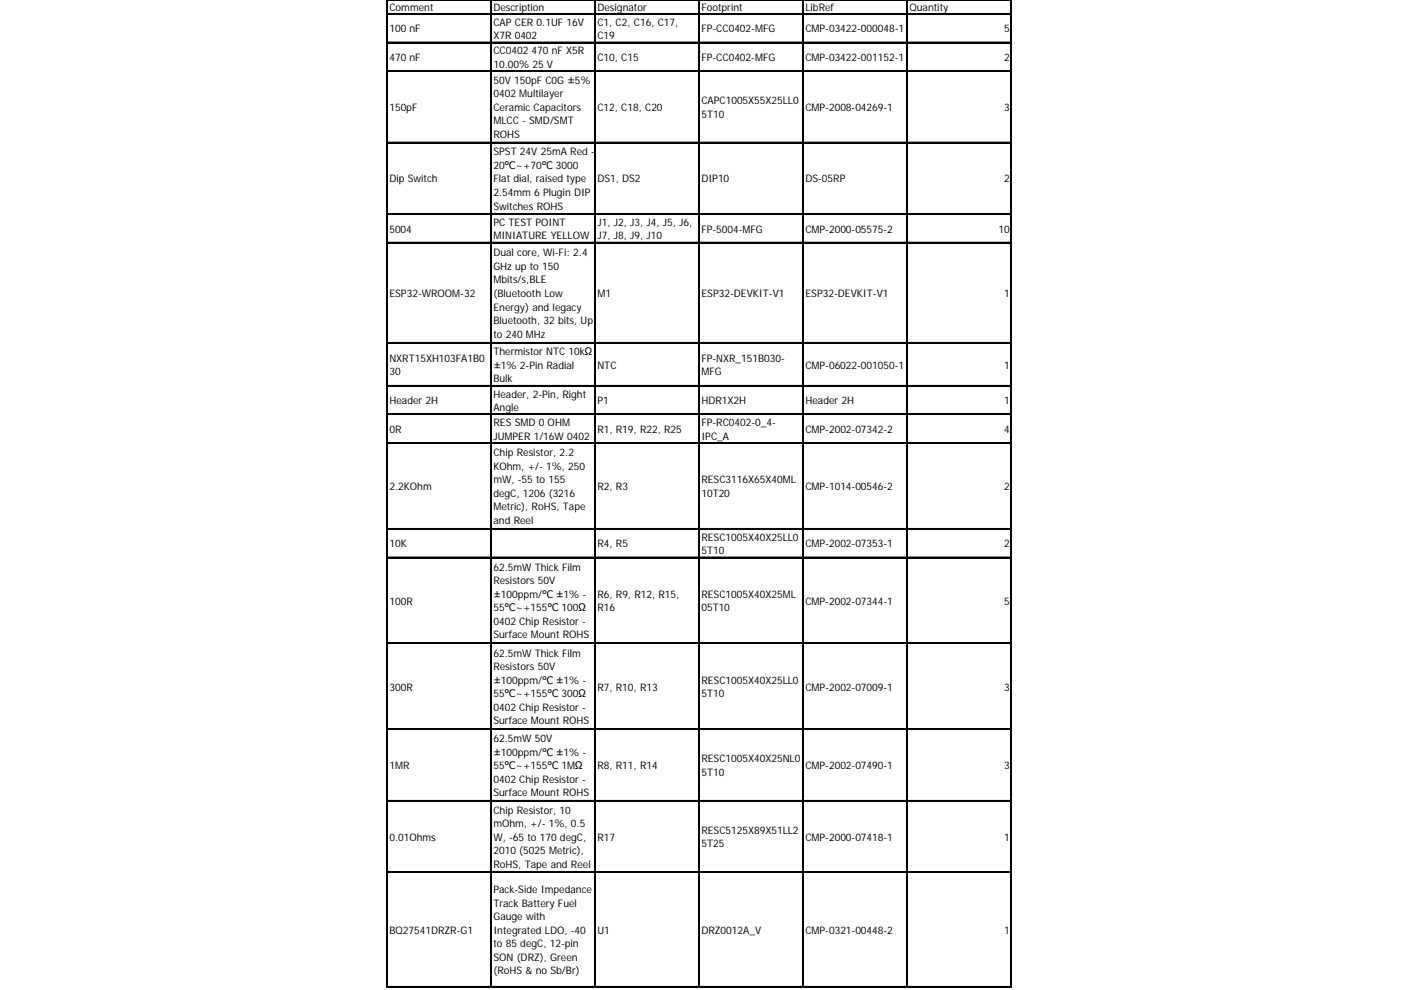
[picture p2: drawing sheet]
<svg xmlns="http://www.w3.org/2000/svg" width="297mm" height="210mm" viewBox="0 0 297 210" stroke-linecap="round" stroke-linejoin="round" font-family="sans-serif">
<defs><g id="words">
<g font-size="2.2">
<text x="82.6" y="2.4">Comment</text>
<text x="104.6" y="2.4">Description</text>
<text x="104.6" y="5.4">CAP CER 0.1UF 16V</text>
<text x="126.7" y="2.4">Designator</text>
<text x="126.7" y="5.4">C1, C2, C16, C17,</text>
<text x="148.7" y="2.4">Footprint</text>
<text x="170.8" y="2.4">LibRef</text>
<text x="192.8" y="2.4">Quantity</text>
<text x="82.6" y="6.9">100 nF</text>
<text x="104.6" y="8.3">X7R 0402</text>
<text x="104.6" y="11.5">CC0402 470 nF X5R</text>
<text x="126.7" y="8.3">C19</text>
<text x="148.7" y="6.9">FP-CC0402-MFG</text>
<text x="170.8" y="6.9">CMP-03422-000048-1</text>
<text x="212.9" y="6.9">5</text>
<text x="82.6" y="12.9">470 nF</text>
<text x="104.6" y="14.4">10.00% 25 V</text>
<text x="104.6" y="17.8">50V 150pF C0G ±5%</text>
<text x="126.7" y="12.9">C10, C15</text>
<text x="148.7" y="12.9">FP-CC0402-MFG</text>
<text x="170.8" y="12.9">CMP-03422-001152-1</text>
<text x="212.9" y="12.9">2</text>
<text x="82.6" y="23.5">150pF</text>
<text x="104.6" y="20.7">0402 Multilayer</text>
<text x="104.6" y="23.5">Ceramic Capacitors</text>
<text x="126.7" y="23.5">C12, C18, C20</text>
<text x="148.7" y="22.1">CAPC1005X55X25LL0</text>
<text x="170.8" y="23.5">CMP-2008-04269-1</text>
<text x="212.9" y="23.5">3</text>
<text x="104.6" y="26.4">MLCC - SMD/SMT</text>
<text x="104.6" y="29.3">ROHS</text>
<text x="148.7" y="25">5T10</text>
<text x="104.6" y="33">SPST 24V 25mA Red -</text>
<text x="104.6" y="35.8">20℃~+70℃ 3000</text>
<text x="82.6" y="38.7">Dip Switch</text>
<text x="104.6" y="38.7">Flat dial, raised type</text>
<text x="104.6" y="41.6">2.54mm 6 Plugin DIP</text>
<text x="126.7" y="38.7">DS1, DS2</text>
<text x="148.7" y="38.7">DIP10</text>
<text x="170.8" y="38.7">DS-05RP</text>
<text x="212.9" y="38.7">2</text>
<text x="104.6" y="44.4">Switches ROHS</text>
<text x="104.6" y="47.9">PC TEST POINT</text>
<text x="126.7" y="47.9">J1, J2, J3, J4, J5, J6,</text>
<text x="82.6" y="49.3">5004</text>
<text x="104.6" y="50.7">MINIATURE YELLOW</text>
<text x="126.7" y="50.7">J7, J8, J9, J10</text>
<text x="148.7" y="49.3">FP-5004-MFG</text>
<text x="170.8" y="49.3">CMP-2000-05575-2</text>
<text x="211.7" y="49.3">10</text>
<text x="104.6" y="54.4">Dual core, Wi-Fi: 2.4</text>
<text x="104.6" y="57.2">GHz up to 150</text>
<text x="82.6" y="63">ESP32-WROOM-32</text>
<text x="104.6" y="60.1">Mbits/s,BLE</text>
<text x="104.6" y="63">(Bluetooth Low</text>
<text x="104.6" y="65.8">Energy) and legacy</text>
<text x="126.7" y="63">M1</text>
<text x="148.7" y="63">ESP32-DEVKIT-V1</text>
<text x="170.8" y="63">ESP32-DEVKIT-V1</text>
<text x="212.9" y="63">1</text>
<text x="104.6" y="68.7">Bluetooth, 32 bits, Up</text>
<text x="104.6" y="71.6">to 240 MHz</text>
<text x="82.6" y="76.7">NXRT15XH103FA1B0</text>
<text x="104.6" y="75.3">Thermistor NTC 10kΩ</text>
<text x="148.7" y="76.7">FP-NXR_151B030-</text>
<text x="82.6" y="79.6">30</text>
<text x="104.6" y="78.1">±1% 2-Pin Radial</text>
<text x="104.6" y="81">Bulk</text>
<text x="126.7" y="78.1">NTC</text>
<text x="148.7" y="79.6">MFG</text>
<text x="170.8" y="78.1">CMP-06022-001050-1</text>
<text x="212.9" y="78.1">1</text>
<text x="82.6" y="85.7">Header 2H</text>
<text x="104.6" y="84.3">Header, 2-Pin, Right</text>
<text x="104.6" y="87.2">Angle</text>
<text x="126.7" y="85.7">P1</text>
<text x="148.7" y="85.7">HDR1X2H</text>
<text x="170.8" y="85.7">Header 2H</text>
<text x="212.9" y="85.7">1</text>
<text x="82.6" y="91.8">0R</text>
<text x="104.6" y="90.3">RES SMD 0 OHM</text>
<text x="104.6" y="93.2">JUMPER 1/16W 0402</text>
<text x="126.7" y="91.8">R1, R19, R22, R25</text>
<text x="148.7" y="90.3">FP-RC0402-0_4-</text>
<text x="148.7" y="93.2">IPC_A</text>
<text x="170.8" y="91.8">CMP-2002-07342-2</text>
<text x="212.9" y="91.8">4</text>
<text x="104.6" y="96.7">Chip Resistor, 2.2</text>
<text x="104.6" y="99.6">KOhm, +/- 1%, 250</text>
<text x="82.6" y="103.9">2.2KOhm</text>
<text x="104.6" y="102.5">mW, -55 to 155</text>
<text x="104.6" y="105.4">degC, 1206 (3216</text>
<text x="126.7" y="103.9">R2, R3</text>
<text x="148.7" y="102.5">RESC3116X65X40ML</text>
<text x="148.7" y="105.4">10T20</text>
<text x="170.8" y="103.9">CMP-1014-00546-2</text>
<text x="212.9" y="103.9">2</text>
<text x="104.6" y="108.2">Metric), RoHS, Tape</text>
<text x="104.6" y="111.1">and Reel</text>
<text x="82.6" y="116.1">10K</text>
<text x="126.7" y="116.1">R4, R5</text>
<text x="148.7" y="114.6">RESC1005X40X25LL0</text>
<text x="148.7" y="117.5">5T10</text>
<text x="170.8" y="116.1">CMP-2002-07353-1</text>
<text x="212.9" y="116.1">2</text>
<text x="104.6" y="121">62.5mW Thick Film</text>
<text x="104.6" y="123.9">Resistors 50V</text>
<text x="82.6" y="128.2">100R</text>
<text x="104.6" y="126.8">±100ppm/℃ ±1% -</text>
<text x="104.6" y="129.6">55℃~+155℃ 100Ω</text>
<text x="126.7" y="126.8">R6, R9, R12, R15,</text>
<text x="126.7" y="129.6">R16</text>
<text x="148.7" y="126.8">RESC1005X40X25ML</text>
<text x="148.7" y="129.6">05T10</text>
<text x="170.8" y="128.2">CMP-2002-07344-1</text>
<text x="212.9" y="128.2">5</text>
<text x="104.6" y="132.5">0402 Chip Resistor -</text>
<text x="104.6" y="135.4">Surface Mount ROHS</text>
<text x="104.6" y="139.2">62.5mW Thick Film</text>
<text x="104.6" y="142.1">Resistors 50V</text>
<text x="82.6" y="146.4">300R</text>
<text x="104.6" y="145">±100ppm/℃ ±1% -</text>
<text x="104.6" y="147.8">55℃~+155℃ 300Ω</text>
<text x="126.7" y="146.4">R7, R10, R13</text>
<text x="148.7" y="145">RESC1005X40X25LL0</text>
<text x="148.7" y="147.8">5T10</text>
<text x="170.8" y="146.4">CMP-2002-07009-1</text>
<text x="212.9" y="146.4">3</text>
<text x="104.6" y="150.7">0402 Chip Resistor -</text>
<text x="104.6" y="153.6">Surface Mount ROHS</text>
<text x="104.6" y="157.4">62.5mW 50V</text>
<text x="104.6" y="160.2">±100ppm/℃ ±1% -</text>
<text x="148.7" y="161.7">RESC1005X40X25NL0</text>
<text x="82.6" y="163.1">1MR</text>
<text x="104.6" y="163.1">55℃~+155℃ 1MΩ</text>
<text x="104.6" y="166">0402 Chip Resistor -</text>
<text x="126.7" y="163.1">R8, R11, R14</text>
<text x="148.7" y="164.5">5T10</text>
<text x="170.8" y="163.1">CMP-2002-07490-1</text>
<text x="212.9" y="163.1">3</text>
<text x="104.6" y="168.8">Surface Mount ROHS</text>
<text x="104.6" y="172.5">Chip Resistor, 10</text>
<text x="82.6" y="178.3">0.01Ohms</text>
<text x="104.6" y="175.4">mOhm, +/- 1%, 0.5</text>
<text x="104.6" y="178.3">W, -65 to 170 degC,</text>
<text x="126.7" y="178.3">R17</text>
<text x="148.7" y="176.8">RESC5125X89X51LL2</text>
<text x="148.7" y="179.7">5T25</text>
<text x="170.8" y="178.3">CMP-2000-07418-1</text>
<text x="212.9" y="178.3">1</text>
<text x="104.6" y="181.1">2010 (5025 Metric),</text>
<text x="104.6" y="184">RoHS, Tape and Reel</text>
<text x="104.6" y="189.4">Pack-Side Impedance</text>
<text x="82.6" y="198">BQ27541DRZR-G1</text>
<text x="104.6" y="192.3">Track Battery Fuel</text>
<text x="104.6" y="195.1">Gauge with</text>
<text x="104.6" y="198">Integrated LDO, -40</text>
<text x="126.7" y="198">U1</text>
<text x="148.7" y="198">DRZ0012A_V</text>
<text x="170.8" y="198">CMP-0321-00448-2</text>
<text x="212.9" y="198">1</text>
<text x="104.6" y="200.9">to 85 degC, 12-pin</text>
<text x="104.6" y="203.7">SON (DRZ), Green</text>
<text x="104.6" y="206.6">(RoHS &amp; no Sb/Br)</text>
</g>
</g></defs>
<g fill="none" stroke="#000" stroke-width=".21">
<path d="M82 0v209.4M82.1 0v209.4M82.2 0h132.4M82.2 .1h132.4M82.2 2.9h132.4M82.2 3h132.4M82.2 8.9h132.4M82.2 9h132.4M82.2 15h132.4M82.2 15.1h132.4M104.1 .2v209.2M104.2 .2v209.2"/>
<path d="M126.1 .2v209.2M126.2 .2v209.2M148.2 .2v209.2M148.3 .2v209.2M170.2 .2v209.2M170.3 .2v209.2M192.3 .2v209.2M192.4 .2v209.2M214.3 .2v209.2M214.5 .2v209.2M82.2 30.1h132.4M82.2 30.2h132.4"/>
<path d="M82.2 45.3h132.4M82.2 45.4h132.4M82.2 51.4h132.4M82.2 51.5h132.4M82.2 72.6h132.4M82.2 72.7h132.4M82.2 81.7h132.4M82.2 81.8h132.4M82.2 87.8h132.4M82.2 87.9h132.4M82.2 93.8h132.4M82.2 93.9h132.4"/>
<path d="M82.2 112h132.4M82.2 112.2h132.4M82.2 118.1h132.4M82.2 118.2h132.4M82.2 136.3h132.4M82.2 136.4h132.4M82.2 154.5h132.4M82.2 154.6h132.4M82.2 169.7h132.4M82.2 169.8h132.4M82.2 184.9h132.4M82.2 185h132.4"/>
<path d="M82.2 209.1h132.4M82.2 209.2h132.4"/>
</g>
<use href="#words"/>
</svg>
